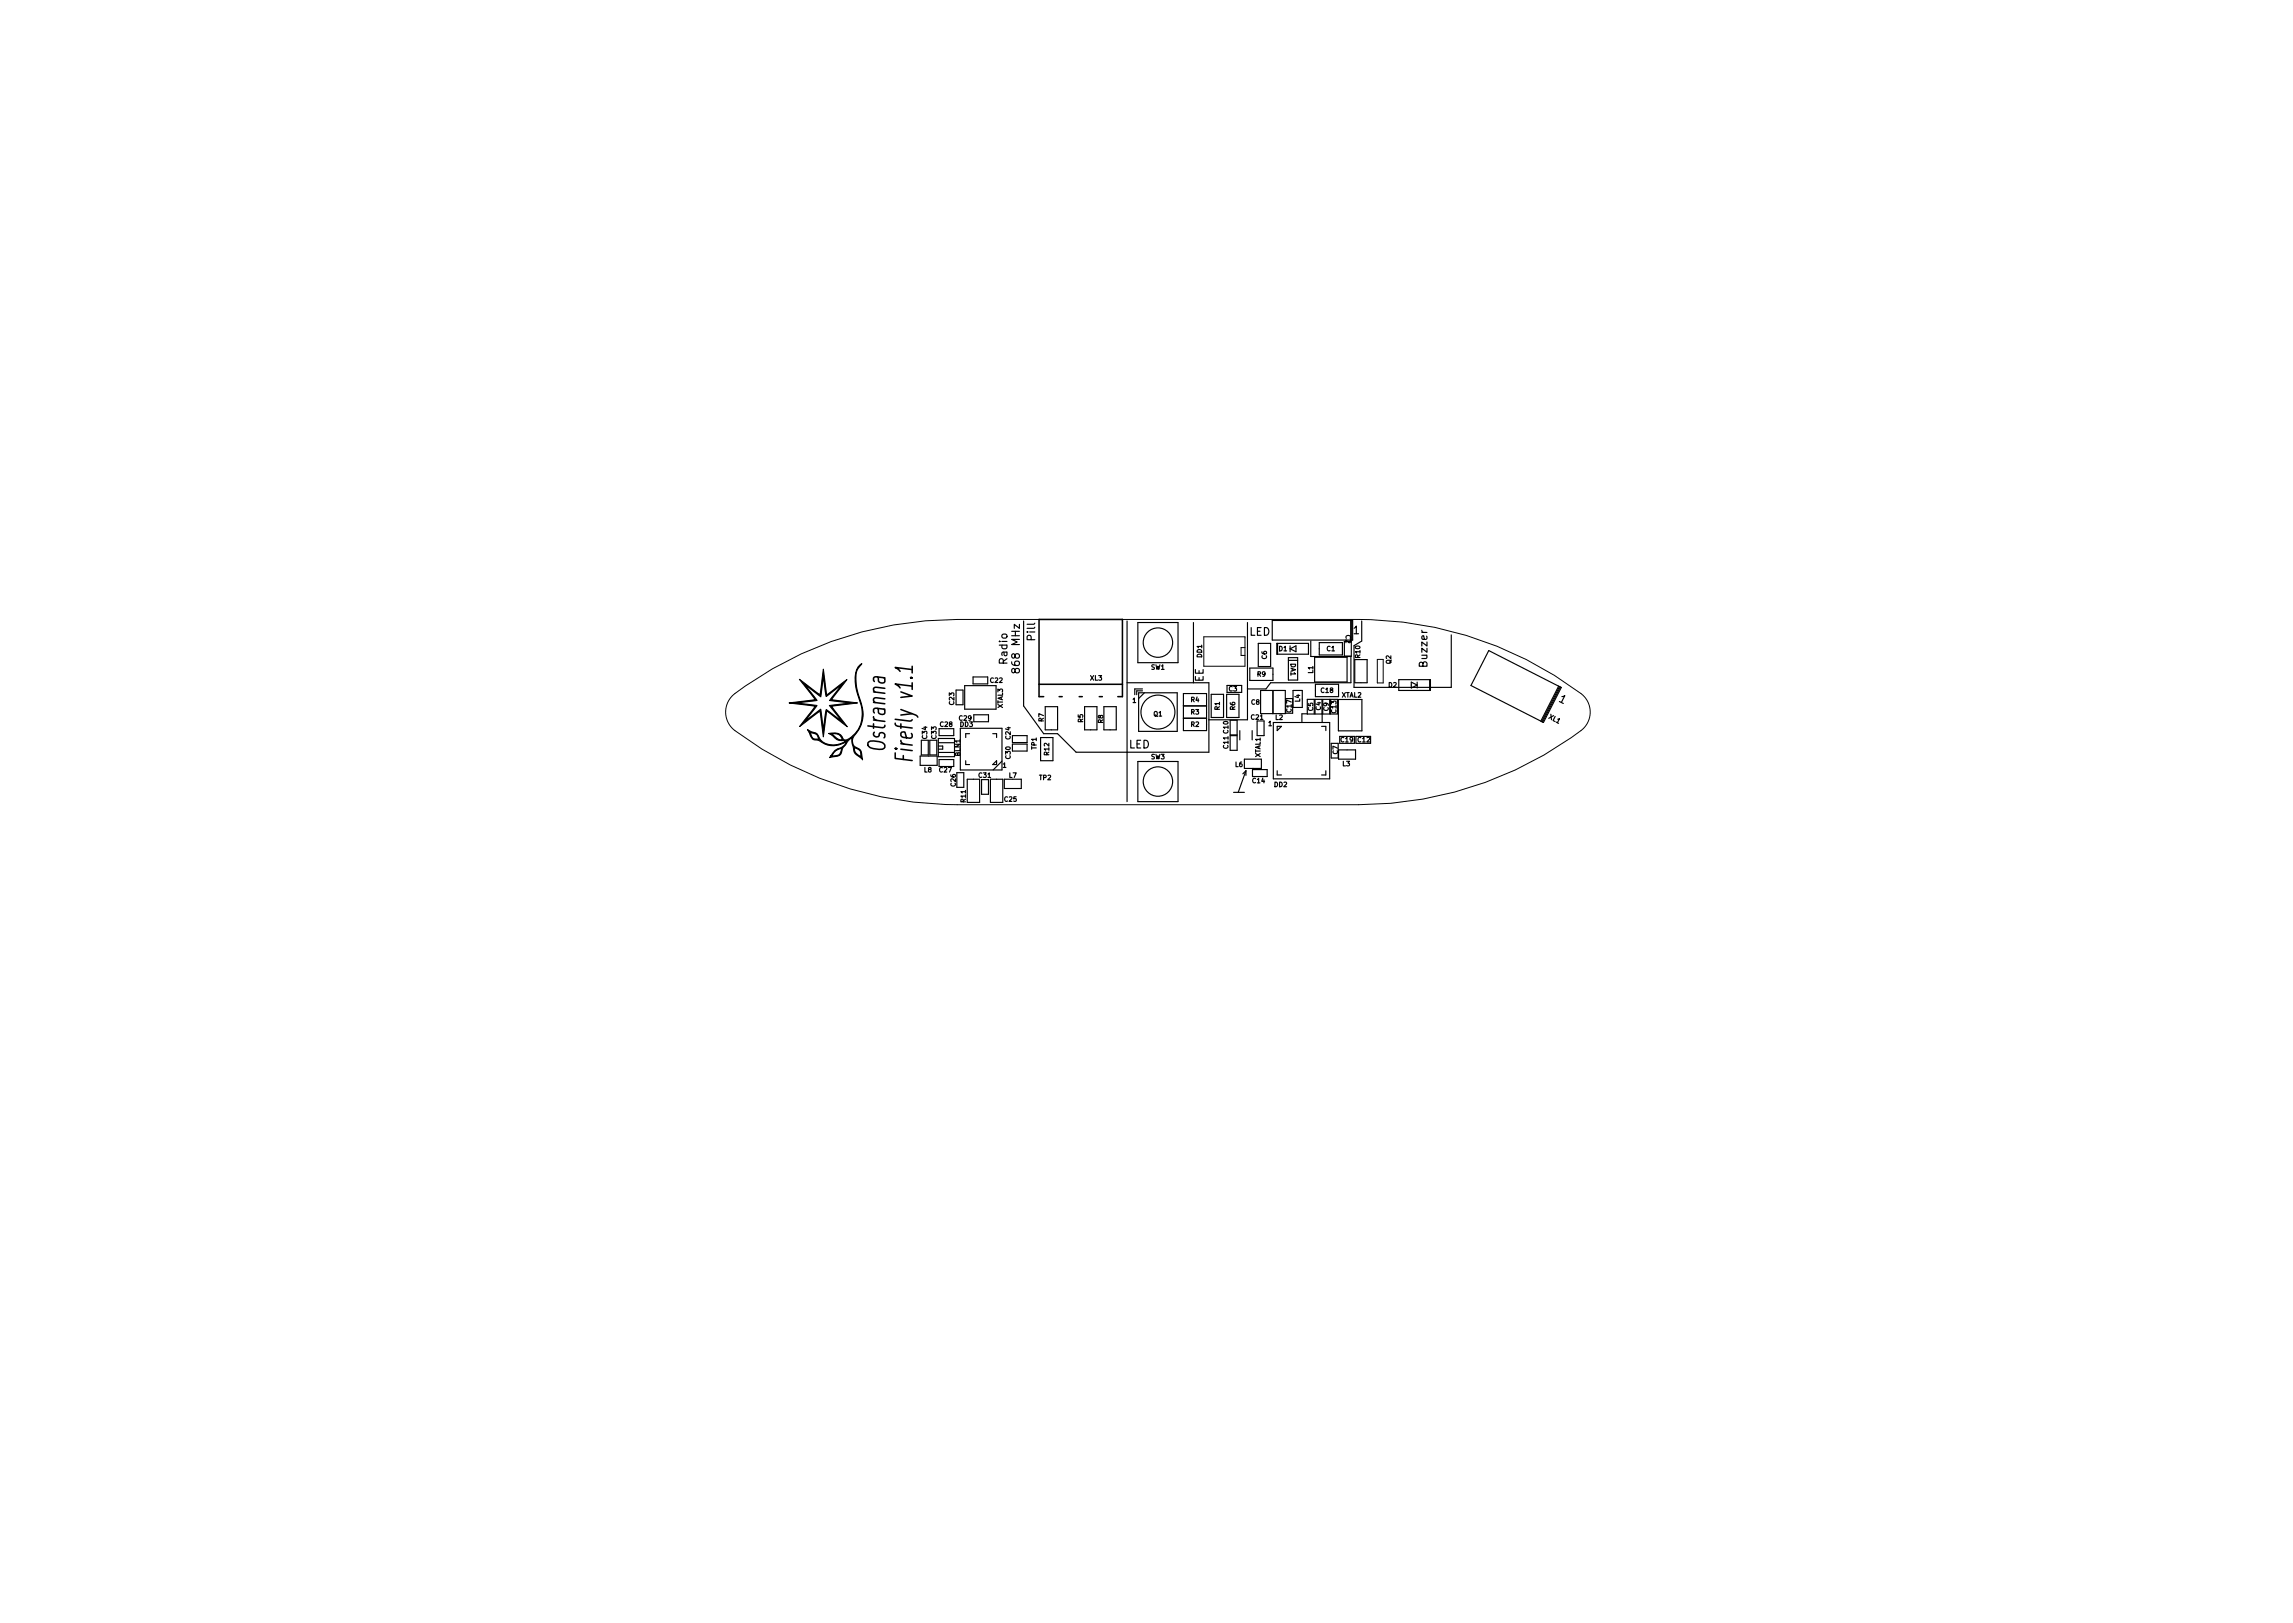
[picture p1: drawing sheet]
<svg xmlns="http://www.w3.org/2000/svg" width="297mm" height="210mm" viewBox="0 0 297 210" stroke-linecap="round" stroke-linejoin="round" font-family="sans-serif">
<defs><g id="words">
<g font-size="3.1">
<text x="114.7" y="96.8" transform="rotate(-90 114.7 96.8)">Ostranna</text>
<text x="118.3" y="97.7" transform="rotate(-90 118.3 97.7)">Firefly v1.1</text>
</g>
<g font-size="1.4">
<text x="134.1" y="82.9" transform="rotate(-90 134.1 82.9)">Pill</text>
<text x="161.8" y="82.3">LED</text>
<text x="175.3" y="82.1">1</text>
<text x="130.5" y="86" transform="rotate(-90 130.5 86)">Radio</text>
<text x="132.1" y="86.8" transform="rotate(-90 132.1 86.8)">868 MHz</text>
<text x="155.9" y="88.4" transform="rotate(-90 155.9 88.4)">EE</text>
<text x="184.9" y="86.3" transform="rotate(-90 184.9 86.3)">Buzzer</text>
<text x="201.9" y="90.9" transform="rotate(27 201.9 90.9)">1</text>
<text x="146.2" y="96.9">LED</text>
</g>
<g font-size=".8">
<text x="174.3" y="82.4" transform="rotate(90 174.3 82.4)">C2</text>
<text x="128.1" y="88.4">C22</text>
<text x="141.2" y="88.1">XL3</text>
<text x="149.1" y="86.7">SW1</text>
<text x="155.7" y="85.2" transform="rotate(-90 155.7 85.2)">DD1</text>
<text x="159.3" y="89.5">C3</text>
<text x="162.9" y="87.6">R9</text>
<text x="164.1" y="85.4" transform="rotate(-90 164.1 85.4)">C6</text>
<text x="165.7" y="84.3">D1</text>
<text x="167.2" y="85.9" transform="rotate(90 167.2 85.9)">DA1</text>
<text x="170.1" y="87.2" transform="rotate(-90 170.1 87.2)">L1</text>
<text x="171.1" y="89.7">C18</text>
<text x="171.9" y="84.3">C1</text>
<text x="176.2" y="85.2" transform="rotate(-90 176.2 85.2)">R10</text>
<text x="179.9" y="89">D2</text>
<text x="180.2" y="86" transform="rotate(-90 180.2 86)">Q2</text>
<text x="120.1" y="95.5" transform="rotate(-90 120.1 95.5)">C34</text>
<text x="121.3" y="95.5" transform="rotate(-90 121.3 95.5)">C33</text>
<text x="121.6" y="94.1">C28</text>
<text x="123.6" y="91.1" transform="rotate(-90 123.6 91.1)">C23</text>
<text x="124.4" y="94.1">DD3</text>
<text x="124.5" y="93.3">C29</text>
<text x="129.9" y="91.8" transform="rotate(-90 129.9 91.8)">XTAL3</text>
<text x="130.9" y="95.9" transform="rotate(-90 130.9 95.9)">C24</text>
<text x="135.2" y="93.5" transform="rotate(-90 135.2 93.5)">R7</text>
<text x="140.3" y="93.6" transform="rotate(-90 140.3 93.6)">R5</text>
<text x="142.9" y="93.7" transform="rotate(-90 142.9 93.7)">R8</text>
<text x="146.7" y="91">1</text>
<text x="149.4" y="92.8">Q1</text>
<text x="154.3" y="90.9">R4</text>
<text x="154.3" y="92.5">R3</text>
<text x="154.3" y="94.1">R2</text>
<text x="158" y="92" transform="rotate(-90 158 92)">R1</text>
<text x="159.1" y="94.8" transform="rotate(-90 159.1 94.8)">C10</text>
<text x="160" y="92" transform="rotate(-90 160 92)">R6</text>
<text x="162.1" y="91.3">C8</text>
<text x="162.3" y="93.2">C21</text>
<text x="164.3" y="94">1</text>
<text x="165.2" y="93.2">L2</text>
<text x="167.3" y="92.4" transform="rotate(-90 167.3 92.4)">C17</text>
<text x="168.4" y="90.9" transform="rotate(-90 168.4 90.9)">L4</text>
<text x="170.1" y="92.2" transform="rotate(-90 170.1 92.2)">C5</text>
<text x="171.1" y="92.1" transform="rotate(-90 171.1 92.1)">C4</text>
<text x="172.1" y="92.2" transform="rotate(-90 172.1 92.2)">C9</text>
<text x="173.1" y="92.5" transform="rotate(-90 173.1 92.5)">C13</text>
<text x="173.8" y="90.3">XTAL2</text>
<text x="200.6" y="93.1" transform="rotate(27 200.6 93.1)">XL1</text>
<text x="119.7" y="100">L8</text>
<text x="121.5" y="100">C27</text>
<text x="124.4" y="97.9" transform="rotate(-90 124.4 97.9)">BLN1</text>
<text x="126.6" y="100.7">C31</text>
<text x="129.9" y="99.4">1</text>
<text x="130.7" y="100.7">L7</text>
<text x="130.9" y="98.1" transform="rotate(-90 130.9 98.1)">C30</text>
<text x="134.3" y="97.1" transform="rotate(-90 134.3 97.1)">TP1</text>
<text x="134.6" y="101">TP2</text>
<text x="135.9" y="97.8" transform="rotate(-90 135.9 97.8)">R12</text>
<text x="149.1" y="98.3">SW3</text>
<text x="159.1" y="97.2" transform="rotate(-90 159.1 97.2)">C11</text>
<text x="160" y="99.3">L6</text>
<text x="162.5" y="101.4">C14</text>
<text x="163.3" y="98.1" transform="rotate(-90 163.3 98.1)">XTAL1</text>
<text x="165.1" y="101.9">DD2</text>
<text x="173.3" y="97.8" transform="rotate(-90 173.3 97.8)">C7</text>
<text x="173.5" y="96.1">C19</text>
<text x="173.9" y="99.2">L3</text>
<text x="175.7" y="96.1">C12</text>
<text x="123.8" y="102" transform="rotate(-90 123.8 102)">C26</text>
<text x="125.1" y="103.9" transform="rotate(-90 125.1 103.9)">R11</text>
<text x="130.1" y="103.8">C25</text>
</g>
</g></defs>
<g fill="none" stroke="#000" stroke-width=".15">
<path d="M119.2 97.9h2.2v1.2h-2.2zM119.4 95.9h.8v1.9h-.8M120.5 95.9h.9v1.9h-.9zM121.5 95.7h2.1v2.3h-2.1zM121.5 96.6h.6v.4h-.6M121.6 97.5h2M121.6 96.2h2M121.6 94.4h1.9v.9h-1.9zM121.6 98.4h1.9v.9h-1.9zM123.8 89.4h1v1.9h-1zM124.4 94.3h5.4v5.4h-5.4zM125 88.8h4v3.1h-4z"/>
<path d="M125.1 98.5v.5h.5M125.6 95h-.5v.5M126.2 92.6h1.9v.9h-1.9M127.9 87.7h-1.8v.9h1.8M128.6 95h.5v.5M128.6 99l.5-.5v.5zM129.8 98.6l-1.2 1.1M131.2 96.4h1.9v.9h-1.9M131.2 95.3h1.9v.9h-1.9M132.6 80.4v11l2.6 3.6h1.8l2.4 2.4h17.2v-9h-10.6M134.8 95.5h1.6v3h-1.6zM135.4 91.5h1.6v3h-1.6z"/>
<path d="M140.5 91.5h1.6v3h-1.6zM143 91.5h1.6v3h-1.6zM146 80.4v23.4M147.4 98.6h5.2v5.2h-5.2zM147.4 80.6h5.2v5.2h-5.2zM147.5 89.7h5v5h-5zM148 89.2h-1v.8M148 89.5h-.8v.5M148.2 89.7l-.7 .8M153.3 89.8h3v4.8h-3zM153.3 91.4h3M153.3 93h3"/>
<path d="M154.6 80.6v7.8M156.9 89.9h1.6v3h-1.6zM158.9 89.9h1.6v3h-1.6zM158.9 88.8h2v.9h-2zM159.1 95.4v.4M159.4 95.3h.9v1.9h-.9zM159.4 93.3h.9v1.9h-.9zM160.6 94.7v1.2M161.2 98.3h2.2v1.2h-2.2zM161.4 99.8v.6M161.4 99.8l-.4 .4M161.4 99.8l-1 2.8"/>
<path d="M161.6 80.6v12.6h-5M161.9 86.5h3v1.6h-3zM162.2 94.7v1.2M162.3 99.7h1.9v.9h-1.9zM162.9 93.4v1.9h.8v-1.9M163 83.3h1.6v3h-1.6zM163.3 89.4h3.2v3h-3.2zM164.9 89.4v3M164.9 93.6h7.4v7.3h-7.4zM165.4 83.3h4.1v1.4h-4.1zM165.5 94.1h.5l-.5 .5zM165.5 99.8v.6h.5"/>
<path d="M165.5 83.3v1.4M166.6 92.4v-1.9h.9v1.9M166.9 85.2h1.2v2.9h-1.2zM166.9 85.5h1.2M167.1 83.7v.7M167.1 84l.8-.3v.7zM167.5 89.4h1.2v2.2h-1.2zM169.3 92.5h-.7v1M169.3 92.5v-1.9h1v1.9M169.8 83v2h5.2v3.4h-10.4l-.6 .8h-2.4M170.3 85.1h4.2v3.2h-4.2zM170.3 90.6h1v1.9h-1z"/>
<path d="M170.4 88.6h3v1.6h-3zM170.9 83.2h3v1.6h-3zM171.2 94.1h.5v.5M171.3 92.5v1M171.3 92.5v-1.9h1v1.9M171.7 99.8v.6h-.5M172.3 92.5v-1.9h1v1.9M172.5 96.3h.8v1.9h-.8zM173.4 90.6h3v4.1h-3zM173.4 97.1h2.2v1.2h-2.2zM173.6 95.4h1.8M173.6 96.3h1.8"/>
<path d="M174.2 83.1v1.9h.8v-1.9M175 80.4v2.5h-10.2v-2.5h10.4v2.5M175.1 80.4v2.5M175.5 85.4h1.6v3h-1.6zM175.6 95.4h2v.9h-2M176.4 80.4v2.6l-1 .6v5.4h12.6v-6.8M181.2 88h4.1v1.4h-4.1zM182.8 88.4l.8 .3-.8 .4zM183.6 88.4v.7M185.2 88v1.4M192.9 84.3l9.3 4.8-2.3 4.5-9.4-4.8zM201.9 88.9l-2.3 4.5"/>
<path d="M202 89l-2.3 4.5M202.1 89l-2.3 4.5M123.9 100.1h.9v1.9h-.9zM125.3 100.9h1.6v3h-1.6zM127.2 101v1.9h.9v-1.9M128 100.7h.3M128.3 100.9h1.6v3h-1.6zM130.1 100.9h2.2v1.2h-2.2zM159.8 102.6h1.4"/>
<circle cx="150" cy="92.2" r="2.2"/>
<circle cx="150" cy="83.2" r="1.9"/>
<circle cx="150" cy="101.2" r="1.9"/>
</g>
<path d="M94.8 90.2a47.4 47.4 0 0 1 29.2-10h52a47.4 47.4 0 0 1 29.2 10 3 3 0 0 1-.4 4.4 48 48 0 0 1-28.8 9.6h-52a47.4 47.4 0 0 1-29.2-10 3 3 0 0 1 0-4zM155.9 82.5h5.4v3.8h-5.4zM161.3 83.9h-.5v1h.5M178.4 85.4h.8v3.1h-.8z" fill="none" stroke="#000" stroke-width=".13"/>
<path d="M134.6 88.6h10.8M135.2 90.2h-.6v-10h10.8v10h-.6M137.2 90.2h.4M139.8 90.2h.4M142.4 90.2h.4" fill="none" stroke="#000" stroke-width=".2"/>
<path d="M111.4 86.1l.3-.1a2.52 2.52 0 0 0-.8 2.2 14.8 14.8 0 0 0 .8 3.5 4 4 0 0 1-1.1 3.7 1.03 1.03 0 0 0 .7 1.6 1.85 1.85 0 0 1 .4 1.3v.1l-.1-.1a1.89 1.89 0 0 1-1-1.2l.1-.1a1.16 1.16 0 0 0 .8 1 .85 .85 0 0 0-.8-1.1v.1h-.1l-.2-.6-.1-.8-.6 .7a2.44 2.44 0 0 0-.8 1.4l-.4 .3-1 .2 .1-.2a1.27 1.27 0 0 0 1.2-.4l.2-.6h-.2a1.45 1.45 0 0 0-1 1h-.2l.2-.3a2.28 2.28 0 0 1 1.3-1l.4-.3 .1-.2a3.2 3.2 0 0 1-3.6-.3 .98 .98 0 0 1-1.2-1h.2l.1 .3a.7 .7 0 0 0 .9 .5v-.1a.84 .84 0 0 0-1-.7h-.2l-.2-.4 .5 .3a.94 .94 0 0 1 1 .7 2.24 2.24 0 0 0 2.8 .8l.7-.3h-.2a1.47 1.47 0 0 1-1.5-.6l-.5-.4h.4a1.84 1.84 0 0 0 1.2 .8l.1-.1-.1-.1a1.09 1.09 0 0 0-1.2-.6h-.5a1.65 1.65 0 0 1 1.8 .4 .45 .45 0 0 0 .6 .4 3.8 3.8 0 0 0 1.7-4.8l-.1-.4a5.9 5.9 0 0 1-.3-3.9zM103.5 88l2.7 1.9 .5-3.2 .4 3.3 2.6-2-2 2.6 3.4 .5-3.3 .4 .2 .4 1.8 2.3-2.7-2.1-.4 3.4-.5-3.4-2.6 2 1.7-2.2 .2-.4-3.2-.4h1.2l2.3 .3-1.5 2 2-1.5 .4 2.5 .3-2.5 2 1.5-1.6-2 2.6-.3-2.5-.3 1.5-2-2 1.4-.3-2.4-.4 2.5-2-1.6 1.5 2-2.3 .4h-1.3l3.4-.5z" fill="#000" stroke="#000" stroke-width=".13"/>
<use href="#words"/>
</svg>
